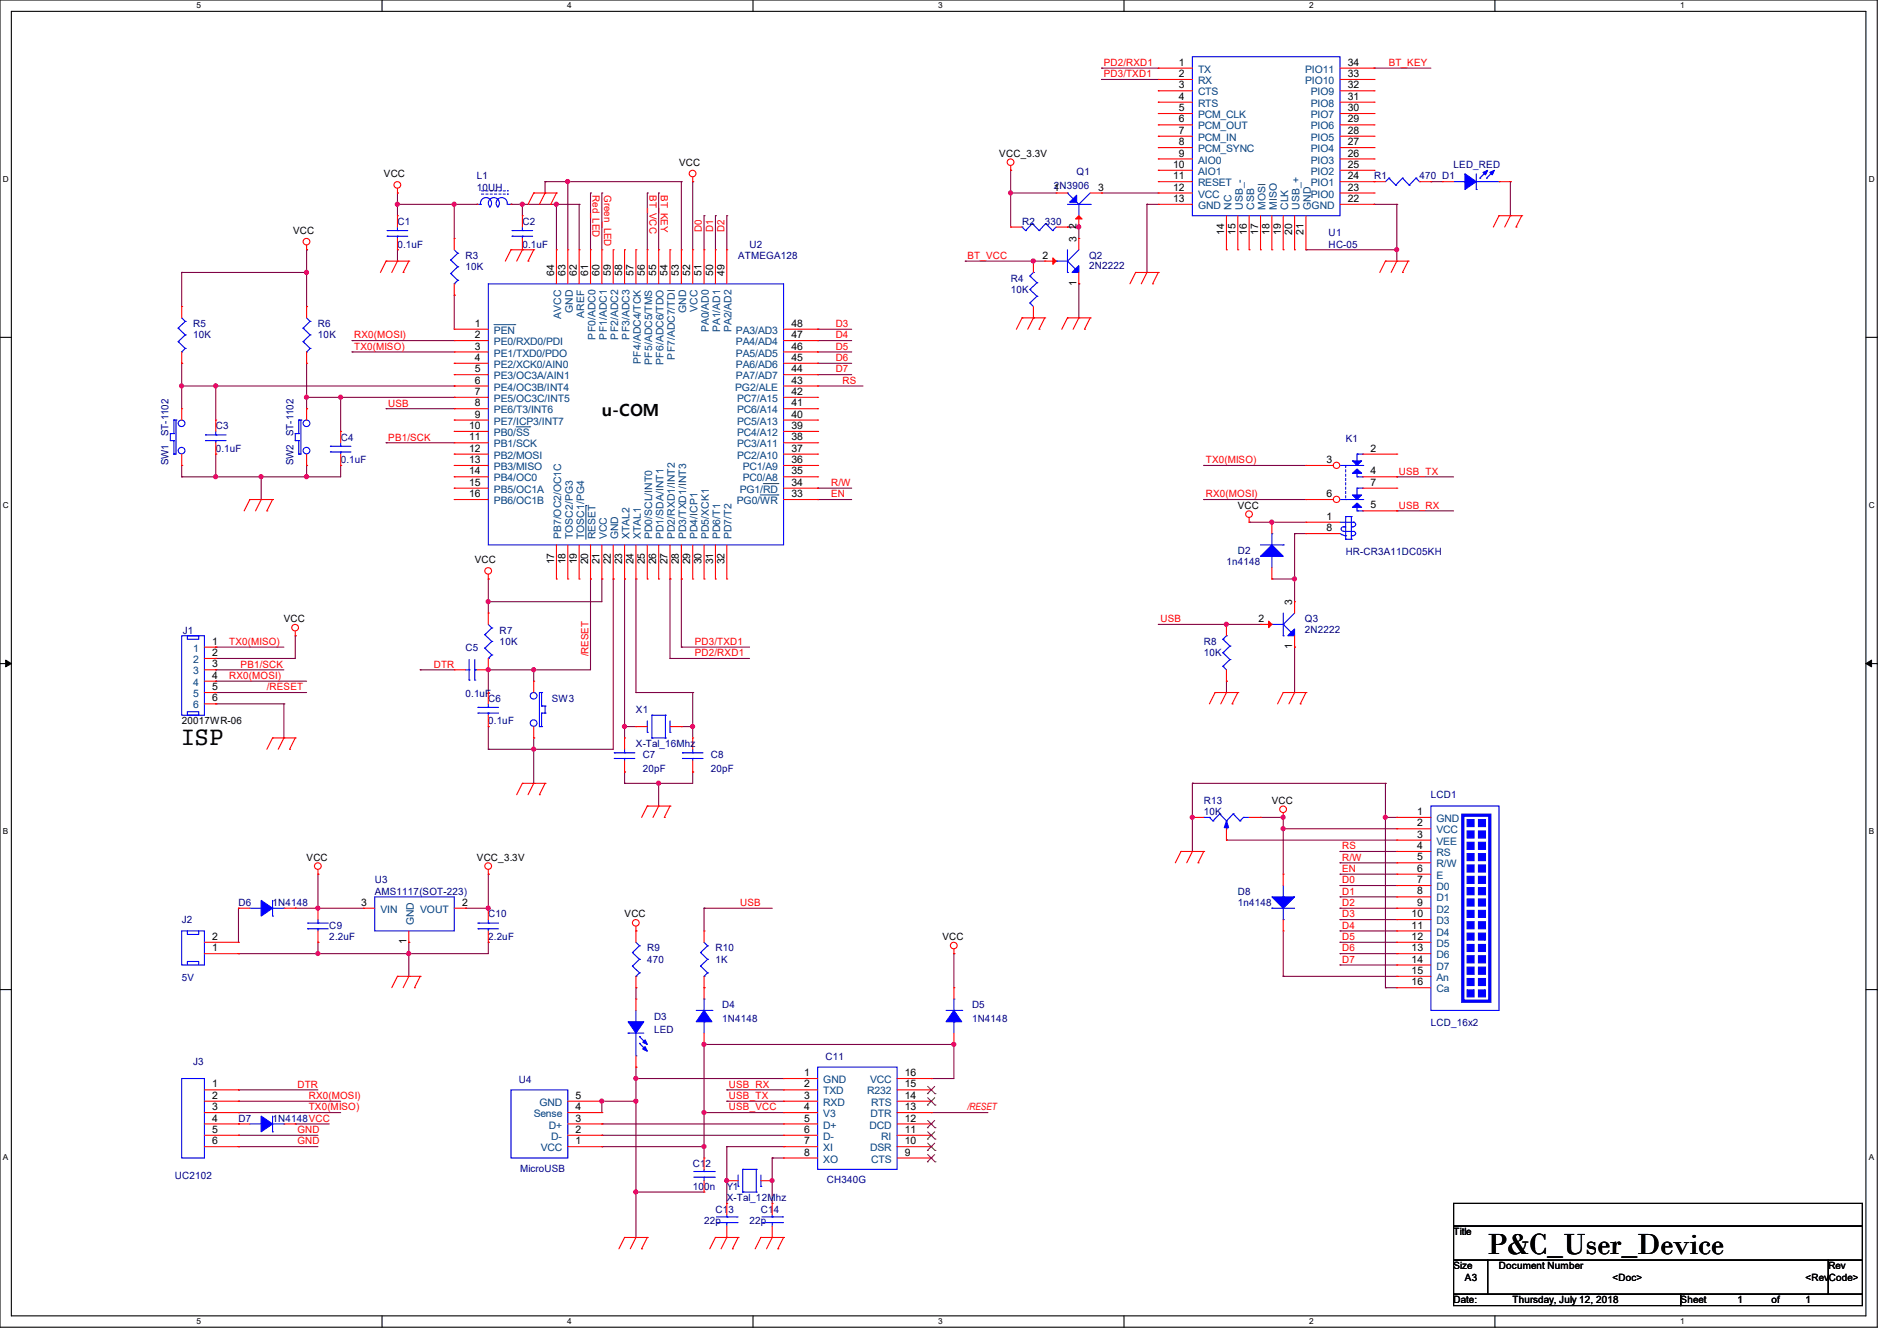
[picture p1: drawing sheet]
<svg xmlns="http://www.w3.org/2000/svg" width="297mm" height="210mm" viewBox="0 0 297 210" stroke-linecap="round" stroke-linejoin="round" font-family="sans-serif">
<defs><g id="words">
<text font-size="4.8" x="232.9" y="196.4">P&amp;C_User_Device</text>
<text font-size="3.3" x="28.4" y="116.7">ISP</text>
<text font-size="2.6" x="94.2" y="65.1">u-COM</text>
<g font-size="1.6" fill="#f00">
<text x="172.8" y="10.3">PD2/RXD1</text>
<text x="217.4" y="10.3">BT_KEY</text>
<text x="172.8" y="12.1">PD3/TXD1</text>
<text x="92.8" y="30.6" transform="rotate(90 92.8 30.6)">Red_LED</text>
<text x="94.6" y="30.6" transform="rotate(90 94.6 30.6)">Green_LED</text>
<text x="101.7" y="30.6" transform="rotate(90 101.7 30.6)">BT_VCC</text>
<text x="103.5" y="30.6" transform="rotate(90 103.5 30.6)">BT_KEY</text>
<text x="109.9" y="36.3" transform="rotate(-90 109.9 36.3)">D0</text>
<text x="111.7" y="36.3" transform="rotate(-90 111.7 36.3)">D1</text>
<text x="113.5" y="36.3" transform="rotate(-90 113.5 36.3)">D2</text>
<text x="151.5" y="40.6">BT_VCC</text>
<text x="55.5" y="53">RX0(MOSI)</text>
<text x="130.9" y="51.2">D3</text>
<text x="130.9" y="53">D4</text>
<text x="55.5" y="54.8">TX0(MISO)</text>
<text x="130.9" y="54.8">D5</text>
<text x="130.9" y="56.6">D6</text>
<text x="130.9" y="58.3">D7</text>
<text x="60.8" y="63.7">USB</text>
<text x="131.9" y="60.1">RS</text>
<text x="60.8" y="69">PB1/SCK</text>
<text x="130.1" y="76.1">R/W</text>
<text x="130.1" y="77.9">EN</text>
<text x="188.8" y="77.9">RX0(MOSI)</text>
<text x="188.8" y="72.6">TX0(MISO)</text>
<text x="219" y="74.3">USB_TX</text>
<text x="219" y="79.7">USB_RX</text>
<text x="35.9" y="101">TX0(MISO)</text>
<text x="108.8" y="101">PD3/TXD1</text>
<text x="181.7" y="97.4">USB</text>
<text x="35.9" y="106.3">RX0(MOSI)</text>
<text x="37.7" y="104.6">PB1/SCK</text>
<text x="67.9" y="104.6">DTR</text>
<text x="92.1" y="102.8" transform="rotate(-90 92.1 102.8)">/RESET</text>
<text x="108.8" y="102.8">PD2/RXD1</text>
<text x="41.8" y="108.1">/RESET</text>
<text x="210.1" y="133">RS</text>
<text x="210.1" y="136.6">EN</text>
<text x="210.1" y="134.8">R/W</text>
<text x="115.9" y="141.9">USB</text>
<text x="210.1" y="138.3">D0</text>
<text x="210.1" y="140.1">D1</text>
<text x="210.1" y="141.9">D2</text>
<text x="210.1" y="143.7">D3</text>
<text x="210.1" y="145.5">D4</text>
<text x="210.1" y="147.2">D5</text>
<text x="210.1" y="149">D6</text>
<text x="210.1" y="150.8">D7</text>
<text x="46.6" y="170.3">DTR</text>
<text x="48.3" y="172.1">RX0(MOSI)</text>
<text x="48.3" y="173.9">TX0(MISO)</text>
<text x="114.1" y="173.9">USB_VCC</text>
<text x="114.1" y="172.1">USB_TX</text>
<text x="114.1" y="170.3">USB_RX</text>
<text x="151.5" y="173.9">/RESET</text>
<text x="46.6" y="177.5">GND</text>
<text x="46.6" y="179.2">GND</text>
</g>
<g font-size="1.6">
<text x="184.6" y="10.3">1</text>
<text x="211" y="10.3">34</text>
<text x="184.6" y="12.1">2</text>
<text x="184.6" y="13.8">3</text>
<text x="184.6" y="15.6">4</text>
<text x="184.6" y="17.4">5</text>
<text x="211" y="17.4">30</text>
<text x="211" y="15.6">31</text>
<text x="211" y="13.8">32</text>
<text x="211" y="12.1">33</text>
<text x="184.6" y="19.2">6</text>
<text x="184.6" y="21">7</text>
<text x="184.6" y="22.7">8</text>
<text x="211" y="22.7">27</text>
<text x="211" y="21">28</text>
<text x="211" y="19.2">29</text>
<text x="60.1" y="27.8">VCC</text>
<text x="106.3" y="26">VCC</text>
<text x="156.5" y="24.6">VCC_3.3V</text>
<text x="165" y="29.8">1</text>
<text x="171.9" y="29.8">3</text>
<text x="183.7" y="26.3">10</text>
<text x="183.7" y="28.1">11</text>
<text x="183.7" y="29.8">12</text>
<text x="184.6" y="24.5">9</text>
<text x="211" y="29.8">23</text>
<text x="211" y="28.1">24</text>
<text x="211" y="26.3">25</text>
<text x="211" y="24.5">26</text>
<text x="168.5" y="35.9" transform="rotate(-90 168.5 35.9)">2</text>
<text x="183.7" y="31.6">13</text>
<text x="211" y="31.6">22</text>
<text x="45.9" y="36.7">VCC</text>
<text x="163.2" y="40.5">2</text>
<text x="168.5" y="37.9" transform="rotate(-90 168.5 37.9)">3</text>
<text x="191.6" y="36.8" transform="rotate(-90 191.6 36.8)">14</text>
<text x="193.4" y="36.8" transform="rotate(-90 193.4 36.8)">15</text>
<text x="195.2" y="36.8" transform="rotate(-90 195.2 36.8)">16</text>
<text x="197" y="36.8" transform="rotate(-90 197 36.8)">17</text>
<text x="198.8" y="36.8" transform="rotate(-90 198.8 36.8)">18</text>
<text x="200.5" y="36.8" transform="rotate(-90 200.5 36.8)">19</text>
<text x="202.3" y="36.8" transform="rotate(-90 202.3 36.8)">20</text>
<text x="204.1" y="36.8" transform="rotate(-90 204.1 36.8)">21</text>
<text x="86.7" y="43.2" transform="rotate(-90 86.7 43.2)">64</text>
<text x="88.5" y="43.2" transform="rotate(-90 88.5 43.2)">63</text>
<text x="90.3" y="43.2" transform="rotate(-90 90.3 43.2)">62</text>
<text x="92.1" y="43.2" transform="rotate(-90 92.1 43.2)">61</text>
<text x="93.9" y="43.2" transform="rotate(-90 93.9 43.2)">60</text>
<text x="95.6" y="43.2" transform="rotate(-90 95.6 43.2)">59</text>
<text x="97.4" y="43.2" transform="rotate(-90 97.4 43.2)">58</text>
<text x="99.2" y="43.2" transform="rotate(-90 99.2 43.2)">57</text>
<text x="101" y="43.2" transform="rotate(-90 101 43.2)">56</text>
<text x="102.7" y="43.2" transform="rotate(-90 102.7 43.2)">55</text>
<text x="104.5" y="43.2" transform="rotate(-90 104.5 43.2)">54</text>
<text x="106.3" y="43.2" transform="rotate(-90 106.3 43.2)">53</text>
<text x="108.1" y="43.2" transform="rotate(-90 108.1 43.2)">52</text>
<text x="109.9" y="43.2" transform="rotate(-90 109.9 43.2)">51</text>
<text x="111.6" y="43.2" transform="rotate(-90 111.6 43.2)">50</text>
<text x="113.4" y="43.2" transform="rotate(-90 113.4 43.2)">49</text>
<text x="168.5" y="44.8" transform="rotate(-90 168.5 44.8)">1</text>
<text x="74.3" y="51.2">1</text>
<text x="74.3" y="53">2</text>
<text x="123.9" y="51.2">48</text>
<text x="123.9" y="53">47</text>
<text x="74.3" y="54.7">3</text>
<text x="74.3" y="56.5">4</text>
<text x="74.3" y="58.3">5</text>
<text x="123.9" y="54.7">46</text>
<text x="123.9" y="56.5">45</text>
<text x="123.9" y="58.3">44</text>
<text x="74.3" y="60.1">6</text>
<text x="74.3" y="61.8">7</text>
<text x="74.3" y="63.6">8</text>
<text x="74.3" y="65.4">9</text>
<text x="123.9" y="60.1">43</text>
<text x="123.9" y="61.8">42</text>
<text x="123.9" y="63.6">41</text>
<text x="123.9" y="65.4">40</text>
<text x="73.4" y="67.2">10</text>
<text x="73.4" y="69">11</text>
<text x="73.4" y="70.7">12</text>
<text x="123.9" y="67.2">39</text>
<text x="123.9" y="69">38</text>
<text x="123.9" y="70.7">37</text>
<text x="214.6" y="70.7">2</text>
<text x="73.4" y="72.5">13</text>
<text x="73.4" y="74.3">14</text>
<text x="73.4" y="76.1">15</text>
<text x="73.4" y="77.9">16</text>
<text x="123.9" y="72.5">36</text>
<text x="123.9" y="74.3">35</text>
<text x="123.9" y="76.1">34</text>
<text x="123.9" y="77.9">33</text>
<text x="207.7" y="72.5">3</text>
<text x="207.7" y="77.9">6</text>
<text x="214.6" y="74.3">4</text>
<text x="214.6" y="76.1">7</text>
<text x="193.8" y="79.7">VCC</text>
<text x="207.7" y="83.2">8</text>
<text x="207.7" y="81.4">1</text>
<text x="214.6" y="79.6">5</text>
<text x="74.3" y="88.2">VCC</text>
<text x="86.7" y="88.3" transform="rotate(-90 86.7 88.3)">17</text>
<text x="88.5" y="88.3" transform="rotate(-90 88.5 88.3)">18</text>
<text x="90.3" y="88.3" transform="rotate(-90 90.3 88.3)">19</text>
<text x="92.1" y="88.3" transform="rotate(-90 92.1 88.3)">20</text>
<text x="93.9" y="88.3" transform="rotate(-90 93.9 88.3)">21</text>
<text x="95.6" y="88.3" transform="rotate(-90 95.6 88.3)">22</text>
<text x="97.4" y="88.3" transform="rotate(-90 97.4 88.3)">23</text>
<text x="99.2" y="88.3" transform="rotate(-90 99.2 88.3)">24</text>
<text x="101" y="88.3" transform="rotate(-90 101 88.3)">25</text>
<text x="102.7" y="88.3" transform="rotate(-90 102.7 88.3)">26</text>
<text x="104.5" y="88.3" transform="rotate(-90 104.5 88.3)">27</text>
<text x="106.3" y="88.3" transform="rotate(-90 106.3 88.3)">28</text>
<text x="108.1" y="88.3" transform="rotate(-90 108.1 88.3)">29</text>
<text x="109.9" y="88.3" transform="rotate(-90 109.9 88.3)">30</text>
<text x="111.6" y="88.3" transform="rotate(-90 111.6 88.3)">31</text>
<text x="113.4" y="88.3" transform="rotate(-90 113.4 88.3)">32</text>
<text x="202.3" y="94.8" transform="rotate(-90 202.3 94.8)">3</text>
<text x="33.2" y="101">1</text>
<text x="44.4" y="97.4">VCC</text>
<text x="197" y="97.4">2</text>
<text x="202.3" y="101.7" transform="rotate(-90 202.3 101.7)">1</text>
<text x="33.2" y="102.7">2</text>
<text x="33.2" y="104.5">3</text>
<text x="33.2" y="106.3">4</text>
<text x="28.4" y="113.5">20017WR-06</text>
<text x="33.2" y="108.1">5</text>
<text x="33.2" y="109.9">6</text>
<text x="199.1" y="125.9">VCC</text>
<text x="221.9" y="127.6">1</text>
<text x="221.9" y="129.4">2</text>
<text x="221.9" y="131.2">3</text>
<text x="48" y="134.8">VCC</text>
<text x="74.7" y="134.8">VCC_3.3V</text>
<text x="221.9" y="133">4</text>
<text x="221.9" y="134.7">5</text>
<text x="221.9" y="136.5">6</text>
<text x="56.6" y="141.9">3</text>
<text x="72.3" y="141.9">2</text>
<text x="97.8" y="143.7">VCC</text>
<text x="221" y="143.6">10</text>
<text x="221.9" y="138.3">7</text>
<text x="221.9" y="140.1">8</text>
<text x="221.9" y="141.9">9</text>
<text x="33.2" y="149">1</text>
<text x="33.2" y="147.2">2</text>
<text x="63.6" y="147.9" transform="rotate(-90 63.6 147.9)">1</text>
<text x="147.6" y="147.2">VCC</text>
<text x="221" y="145.4">11</text>
<text x="221" y="147.2">12</text>
<text x="221" y="149">13</text>
<text x="221" y="150.8">14</text>
<text x="221" y="152.5">15</text>
<text x="221" y="154.3">16</text>
<text x="33.2" y="170.3">1</text>
<text x="33.2" y="172.1">2</text>
<text x="33.2" y="173.9">3</text>
<text x="90.1" y="173.9">4</text>
<text x="90.1" y="172.1">5</text>
<text x="125.9" y="168.5">1</text>
<text x="125.9" y="170.3">2</text>
<text x="125.9" y="172.1">3</text>
<text x="125.9" y="173.9">4</text>
<text x="141.7" y="173.9">13</text>
<text x="141.7" y="172.1">14</text>
<text x="141.7" y="170.3">15</text>
<text x="141.7" y="168.5">16</text>
<text x="33.2" y="175.6">4</text>
<text x="33.2" y="177.4">5</text>
<text x="33.2" y="179.2">6</text>
<text x="90.1" y="179.2">1</text>
<text x="90.1" y="177.4">2</text>
<text x="90.1" y="175.6">3</text>
<text x="125.9" y="175.6">5</text>
<text x="125.9" y="177.4">6</text>
<text x="125.9" y="179.2">7</text>
<text x="141.7" y="179.2">10</text>
<text x="141.7" y="177.4">11</text>
<text x="141.7" y="175.6">12</text>
<text x="125.9" y="181">8</text>
<text x="141.7" y="181">9</text>
<text x="227.6" y="193.5">Title</text>
<text x="227.6" y="198.8">Size</text>
<text x="229.4" y="200.6">A3</text>
<text x="234.7" y="198.8">Document Number</text>
<text x="252.5" y="200.6">&lt;Doc&gt;</text>
<text x="282.7" y="200.6">&lt;RevCode&gt;</text>
<text x="286.3" y="198.8">Rev</text>
<text x="227.6" y="204.1">Date:</text>
<text x="236.8" y="204.1">Thursday, July 12, 2018</text>
<text x="263.1" y="204.1">Sheet</text>
<text x="272" y="204.1">1</text>
<text x="277.4" y="204.1">of</text>
<text x="282.7" y="204.1">1</text>
</g>
<g font-size="1.6" fill="#004080">
<text x="187.6" y="11.4">TX</text>
<text x="204.3" y="11.4">PIO11</text>
<text x="187.6" y="13.2">RX</text>
<text x="187.6" y="14.9">CTS</text>
<text x="187.6" y="16.7">RTS</text>
<text x="204.3" y="13.2">PIO10</text>
<text x="205.2" y="16.7">PIO8</text>
<text x="205.2" y="14.9">PIO9</text>
<text x="187.6" y="18.5">PCM_CLK</text>
<text x="187.6" y="20.3">PCM_OUT</text>
<text x="187.6" y="22.1">PCM_IN</text>
<text x="187.6" y="23.8">PCM_SYNC</text>
<text x="205.2" y="23.8">PIO4</text>
<text x="205.2" y="22.1">PIO5</text>
<text x="205.2" y="20.3">PIO6</text>
<text x="205.2" y="18.5">PIO7</text>
<text x="187.6" y="25.6">AIO0</text>
<text x="187.6" y="27.4">AIO1</text>
<text x="187.6" y="29.2">RESET</text>
<text x="205.2" y="29.2">PIO1</text>
<text x="205.2" y="27.4">PIO2</text>
<text x="205.2" y="25.6">PIO3</text>
<text x="187.6" y="30.9">VCC</text>
<text x="187.6" y="32.7">GND</text>
<text x="192.8" y="32.9" transform="rotate(-90 192.8 32.9)">NC</text>
<text x="194.6" y="32.9" transform="rotate(-90 194.6 32.9)">USB_-</text>
<text x="196.3" y="32.9" transform="rotate(-90 196.3 32.9)">CSB</text>
<text x="198.1" y="32.9" transform="rotate(-90 198.1 32.9)">MOSI</text>
<text x="199.9" y="32.9" transform="rotate(-90 199.9 32.9)">MISO</text>
<text x="201.7" y="32.9" transform="rotate(-90 201.7 32.9)">CLK</text>
<text x="203.5" y="32.9" transform="rotate(-90 203.5 32.9)">USB_+</text>
<text x="205.2" y="30.9">PIO0</text>
<text x="205.2" y="32.9" transform="rotate(-90 205.2 32.9)">GND</text>
<text x="77.3" y="52.3">PEN</text>
<text x="87.9" y="49.9" transform="rotate(-90 87.9 49.9)">AVCC</text>
<text x="89.7" y="49" transform="rotate(-90 89.7 49)">GND</text>
<text x="91.4" y="49.7" transform="rotate(-90 91.4 49.7)">AREF</text>
<text x="93.2" y="53.2" transform="rotate(-90 93.2 53.2)">PF0/ADC0</text>
<text x="95" y="53.2" transform="rotate(-90 95 53.2)">PF1/ADC1</text>
<text x="96.8" y="53.2" transform="rotate(-90 96.8 53.2)">PF2/ADC2</text>
<text x="98.6" y="53.2" transform="rotate(-90 98.6 53.2)">PF3/ADC3</text>
<text x="107.4" y="49" transform="rotate(-90 107.4 49)">GND</text>
<text x="109.2" y="48.8" transform="rotate(-90 109.2 48.8)">VCC</text>
<text x="111" y="52.1" transform="rotate(-90 111 52.1)">PA0/AD0</text>
<text x="112.8" y="52.1" transform="rotate(-90 112.8 52.1)">PA1/AD1</text>
<text x="114.6" y="52.1" transform="rotate(-90 114.6 52.1)">PA2/AD2</text>
<text x="115.2" y="52.3">PA3/AD3</text>
<text x="77.3" y="54.1">PE0/RXD0/PDI</text>
<text x="77.3" y="55.8">PE1/TXD0/PDO</text>
<text x="77.3" y="57.6">PE2/XCK0/AIN0</text>
<text x="77.3" y="59.4">PE3/OC3A/AIN1</text>
<text x="100.3" y="56.9" transform="rotate(-90 100.3 56.9)">PF4/ADC4/TCK</text>
<text x="102.1" y="57.1" transform="rotate(-90 102.1 57.1)">PF5/ADC5/TMS</text>
<text x="103.9" y="57.1" transform="rotate(-90 103.9 57.1)">PF6/ADC6/TDO</text>
<text x="105.7" y="56.3" transform="rotate(-90 105.7 56.3)">PF7/ADC7/TDI</text>
<text x="115.2" y="54.1">PA4/AD4</text>
<text x="115.2" y="55.8">PA5/AD5</text>
<text x="115.2" y="57.6">PA6/AD6</text>
<text x="115.2" y="59.4">PA7/AD7</text>
<text x="77.3" y="61.2">PE4/OC3B/INT4</text>
<text x="77.3" y="63">PE5/OC3C/INT5</text>
<text x="77.3" y="64.7">PE6/T3/INT6</text>
<text x="115.1" y="61.2">PG2/ALE</text>
<text x="115.4" y="63">PC7/A15</text>
<text x="115.4" y="64.7">PC6/A14</text>
<text x="77.3" y="66.5">PE7/ICP3/INT7</text>
<text x="77.3" y="68.3">PB0/SS</text>
<text x="77.3" y="70.1">PB1/SCK</text>
<text x="77.3" y="71.8">PB2/MOSI</text>
<text x="115.4" y="66.5">PC5/A13</text>
<text x="115.4" y="68.3">PC4/A12</text>
<text x="115.4" y="70.1">PC3/A11</text>
<text x="115.4" y="71.8">PC2/A10</text>
<text x="77.3" y="73.6">PB3/MISO</text>
<text x="77.3" y="75.4">PB4/OC0</text>
<text x="77.3" y="77.2">PB5/OC1A</text>
<text x="115.8" y="77.2">PG1/RD</text>
<text x="116.3" y="73.6">PC1/A9</text>
<text x="116.3" y="75.4">PC0/A8</text>
<text x="77.3" y="79">PB6/OC1B</text>
<text x="115.4" y="79">PG0/WR</text>
<text x="87.9" y="84.5" transform="rotate(-90 87.9 84.5)">PB7/OC2/OC1C</text>
<text x="89.7" y="84.5" transform="rotate(-90 89.7 84.5)">TOSC2/PG3</text>
<text x="91.4" y="84.5" transform="rotate(-90 91.4 84.5)">TOSC1/PG4</text>
<text x="93.2" y="84.5" transform="rotate(-90 93.2 84.5)">RESET</text>
<text x="95" y="84.5" transform="rotate(-90 95 84.5)">VCC</text>
<text x="96.8" y="84.5" transform="rotate(-90 96.8 84.5)">GND</text>
<text x="98.6" y="84.5" transform="rotate(-90 98.6 84.5)">XTAL2</text>
<text x="100.3" y="84.5" transform="rotate(-90 100.3 84.5)">XTAL1</text>
<text x="102.1" y="84.5" transform="rotate(-90 102.1 84.5)">PD0/SCL/INT0</text>
<text x="103.9" y="84.5" transform="rotate(-90 103.9 84.5)">PD1/SDA/INT1</text>
<text x="105.7" y="84.5" transform="rotate(-90 105.7 84.5)">PD2/RXD1/INT2</text>
<text x="107.4" y="84.5" transform="rotate(-90 107.4 84.5)">PD3/TXD1/INT3</text>
<text x="109.2" y="84.5" transform="rotate(-90 109.2 84.5)">PD4/ICP1</text>
<text x="111" y="84.5" transform="rotate(-90 111 84.5)">PD5/XCK1</text>
<text x="112.8" y="84.5" transform="rotate(-90 112.8 84.5)">PD6/T1</text>
<text x="114.6" y="84.5" transform="rotate(-90 114.6 84.5)">PD7/T2</text>
<text x="30.2" y="102.1">1</text>
<text x="30.2" y="103.8">2</text>
<text x="30.2" y="105.6">3</text>
<text x="30.2" y="107.4">4</text>
<text x="30.2" y="109.2">5</text>
<text x="30.2" y="111">6</text>
<text x="224.9" y="128.7">GND</text>
<text x="224.9" y="130.5">VCC</text>
<text x="224.9" y="132.3">VEE</text>
<text x="224.9" y="134.1">RS</text>
<text x="224.9" y="135.8">R/W</text>
<text x="224.9" y="137.6">E</text>
<text x="59.6" y="143">VIN</text>
<text x="65.8" y="143">VOUT</text>
<text x="224.9" y="139.4">D0</text>
<text x="224.9" y="141.2">D1</text>
<text x="224.9" y="143">D2</text>
<text x="64.8" y="144.9" transform="rotate(-90 64.8 144.9)">GND</text>
<text x="224.9" y="144.7">D3</text>
<text x="224.9" y="146.5">D4</text>
<text x="224.9" y="148.3">D5</text>
<text x="224.9" y="150.1">D6</text>
<text x="224.9" y="151.9">D7</text>
<text x="224.9" y="153.6">An</text>
<text x="224.9" y="155.4">Ca</text>
<text x="84.5" y="173.2">GND</text>
<text x="128.9" y="169.6">GND</text>
<text x="128.9" y="171.4">TXD</text>
<text x="128.9" y="173.2">RXD</text>
<text x="135.8" y="171.4">R232</text>
<text x="136.2" y="169.6">VCC</text>
<text x="136.4" y="173.2">RTS</text>
<text x="83.6" y="175">Sense</text>
<text x="85.9" y="176.7">D+</text>
<text x="86.3" y="178.5">D-</text>
<text x="128.9" y="175">V3</text>
<text x="128.9" y="176.7">D+</text>
<text x="128.9" y="178.5">D-</text>
<text x="136.1" y="176.7">DCD</text>
<text x="136.3" y="175">DTR</text>
<text x="138" y="178.5">RI</text>
<text x="84.7" y="180.3">VCC</text>
<text x="128.9" y="180.3">XI</text>
<text x="128.9" y="182.1">XO</text>
<text x="136.2" y="180.3">DSR</text>
<text x="136.4" y="182.1">CTS</text>
</g>
<g font-size="1.6" fill="#000080">
<text x="74.7" y="28.1">L1</text>
<text x="74.7" y="29.9">10UH</text>
<text x="165" y="29.5">2N3906</text>
<text x="168.6" y="27.4">Q1</text>
<text x="215.1" y="28.1">R1</text>
<text x="222.2" y="28.1">470 D1</text>
<text x="227.6" y="26.3">LED_RED</text>
<text x="62.2" y="35.2">C1</text>
<text x="81.8" y="35.2">C2</text>
<text x="160" y="35.2">R2</text>
<text x="163.6" y="35.2">330</text>
<text x="62.2" y="38.8">0.1uF</text>
<text x="72.9" y="40.6">R3</text>
<text x="81.8" y="38.8">0.1uF</text>
<text x="115.6" y="40.6">ATMEGA128</text>
<text x="117.3" y="38.8">U2</text>
<text x="170.5" y="40.6">Q2</text>
<text x="208" y="37">U1</text>
<text x="208" y="38.8">HC-05</text>
<text x="72.9" y="42.3">10K</text>
<text x="158.2" y="44.1">R4</text>
<text x="158.2" y="45.9">10K</text>
<text x="170.5" y="42.2">2N2222</text>
<text x="30.2" y="51.2">R5</text>
<text x="30.2" y="53">10K</text>
<text x="49.8" y="51.2">R6</text>
<text x="49.8" y="53">10K</text>
<text x="26.4" y="68.3" transform="rotate(-90 26.4 68.3)">ST-1102</text>
<text x="33.8" y="67.2">C3</text>
<text x="33.8" y="70.8">0.1uF</text>
<text x="45.9" y="68.3" transform="rotate(-90 45.9 68.3)">ST-1102</text>
<text x="53.3" y="69">C4</text>
<text x="210.7" y="69.2">K1</text>
<text x="26.4" y="72.9" transform="rotate(-90 26.4 72.9)">SW1</text>
<text x="45.9" y="72.9" transform="rotate(-90 45.9 72.9)">SW2</text>
<text x="53.3" y="72.6">0.1uF</text>
<text x="192" y="88.6">1n4148</text>
<text x="193.8" y="86.8">D2</text>
<text x="210.7" y="87">HR-CR3A11DC05KH</text>
<text x="28.6" y="99.2">J1</text>
<text x="72.9" y="101.9">C5</text>
<text x="78.2" y="99.2">R7</text>
<text x="78.2" y="101">10K</text>
<text x="188.5" y="101">R8</text>
<text x="204.3" y="97.4">Q3</text>
<text x="204.3" y="99.1">2N2222</text>
<text x="188.5" y="102.8">10K</text>
<text x="72.9" y="109.2">0.1uF</text>
<text x="76.5" y="109.9">C6</text>
<text x="76.5" y="113.5">0.1uF</text>
<text x="86.4" y="109.9">SW3</text>
<text x="99.6" y="111.7">X1</text>
<text x="99.6" y="117">X-Tal_16Mhz</text>
<text x="100.6" y="118.8">C7</text>
<text x="111.3" y="118.8">C8</text>
<text x="100.6" y="120.9">20pF</text>
<text x="111.3" y="120.9">20pF</text>
<text x="188.5" y="125.9">R13</text>
<text x="224" y="125">LCD1</text>
<text x="188.5" y="127.7">10K</text>
<text x="37.3" y="141.9">D6</text>
<text x="42.7" y="141.9">1N4148</text>
<text x="58.7" y="138.3">U3</text>
<text x="58.7" y="140.1">AMS1117(SOT-223)</text>
<text x="76.5" y="143.7">C10</text>
<text x="193.8" y="140.1">D8</text>
<text x="193.8" y="141.9">1n4148</text>
<text x="28.4" y="144.6">J2</text>
<text x="51.6" y="145.5">C9</text>
<text x="51.6" y="147.2">2.2uF</text>
<text x="76.5" y="147.2">2.2uF</text>
<text x="101.3" y="149">R9</text>
<text x="112" y="149">R10</text>
<text x="28.4" y="153.6">5V</text>
<text x="101.3" y="150.8">470</text>
<text x="112" y="150.8">1K</text>
<text x="102.4" y="159.7">D3</text>
<text x="102.4" y="161.8">LED</text>
<text x="113.1" y="157.9">D4</text>
<text x="113.1" y="160">1N4148</text>
<text x="152.2" y="157.9">D5</text>
<text x="152.2" y="160">1N4148</text>
<text x="224" y="160.7">LCD_16x2</text>
<text x="30.2" y="166.8">J3</text>
<text x="129.2" y="166.1">C11</text>
<text x="81.2" y="169.6">U4</text>
<text x="37.3" y="175.7">D7</text>
<text x="42.7" y="175.7">1N4148VCC</text>
<text x="27.4" y="184.6">UC2102</text>
<text x="81.4" y="183.5">MicroUSB</text>
<text x="108.5" y="182.8">C12</text>
<text x="129.5" y="185.3">CH340G</text>
<text x="108.5" y="186.3">100n</text>
<text x="110.2" y="191.7">22p</text>
<text x="112" y="189.9">C13</text>
<text x="113.8" y="186.3">Y1</text>
<text x="113.8" y="188.1">X-Tal_12Mhz</text>
<text x="117.3" y="191.7">22p</text>
<text x="119.1" y="189.9">C14</text>
</g>
<g font-size="1.3">
<text x="30.8" y="1.3">5</text>
<text x="88.8" y="1.3">4</text>
<text x="146.9" y="1.3">3</text>
<text x="205" y="1.3">2</text>
<text x="263.1" y="1.3">1</text>
<text x=".5" y="28.4">D</text>
<text x="292.6" y="28.4">D</text>
<text x=".5" y="79.5">C</text>
<text x="292.6" y="79.5">C</text>
<text x=".5" y="130.6">B</text>
<text x="292.6" y="130.6">B</text>
<text x=".5" y="181.7">A</text>
<text x="292.6" y="181.7">A</text>
<text x="30.8" y="207.4">5</text>
<text x="88.8" y="207.4">4</text>
<text x="146.9" y="207.4">3</text>
<text x="205" y="207.4">2</text>
<text x="263.1" y="207.4">1</text>
</g>
</g></defs>
<path d="M0 0h293.9v207.9h-293.9zM1.8 1.8h290.3v204.3h-290.3z" fill="none" stroke="#000" stroke-width=".17"/>
<g fill="#fff">
<path d="M30.8 .2h.7v1.4h-.7z"/>
<path d="M30.8 206.2h.7v1.4h-.7z"/>
</g>
<path d="M59.8 0v1.8M59.8 206.1v1.8" fill="none" stroke="#000" stroke-width=".17"/>
<g fill="#fff">
<path d="M88.8 .2h.7v1.4h-.7z"/>
<path d="M88.8 206.2h.7v1.4h-.7z"/>
</g>
<path d="M117.9 0v1.8M117.9 206.1v1.8" fill="none" stroke="#000" stroke-width=".17"/>
<g fill="#fff">
<path d="M146.9 .2h.7v1.4h-.7z"/>
<path d="M146.9 206.2h.7v1.4h-.7z"/>
</g>
<path d="M176 0v1.8M176 206.1v1.8" fill="none" stroke="#000" stroke-width=".17"/>
<g fill="#fff">
<path d="M205 .2h.7v1.4h-.7z"/>
<path d="M205 206.2h.7v1.4h-.7z"/>
</g>
<path d="M234.1 0v1.8M234.1 206.1v1.8" fill="none" stroke="#000" stroke-width=".17"/>
<g fill="#fff">
<path d="M263.1 .2h.6v1.4h-.6z"/>
<path d="M263.1 206.2h.6v1.4h-.6z"/>
<path d="M.5 27.3h.9v1.4h-.9z"/>
<path d="M292.6 27.3h.9v1.4h-.9z"/>
<path d="M.5 78.4h.9v1.4h-.9z"/>
<path d="M292.6 78.4h.9v1.4h-.9z"/>
</g>
<path d="M0 52.8h1.8M292.1 52.8h1.8" fill="none" stroke="#000" stroke-width=".17"/>
<g fill="#fff">
<path d="M.5 129.5h.8v1.4h-.8z"/>
<path d="M292.6 129.5h.8v1.4h-.8z"/>
</g>
<path d="M0 103.9h1.8M292.1 103.9h1.8" fill="none" stroke="#000" stroke-width=".17"/>
<path d="M.9 103.4l.9 .5-.9 .5zM292.1 103.9l.9-.5v1z" fill="#000" stroke="#000" stroke-width=".16"/>
<g fill="#fff">
<path d="M.5 180.5h.8v1.4h-.8z"/>
<path d="M292.6 180.5h.8v1.4h-.8z"/>
</g>
<path d="M0 155h1.8M292.1 155h1.8M227.6 188.5h64v3.5h-64zM227.6 192h64v5.4h-64zM227.6 197.4h5.3v5.3h-5.3zM232.9 197.4h53.4v5.3h-53.4zM286.3 197.4h5.3v5.3h-5.3zM227.6 202.7h35.5v1.8h-35.5zM263.1 202.7h28.5v1.8h-28.5z" fill="none" stroke="#000" stroke-width=".17"/>
<g fill="none" stroke="#800040" stroke-width=".17">
<path d="M172.5 10.7h.1M172.5 12.4h.1M172.5 10.7h8.9M172.5 12.4h8.9M215.1 10.7h.1M215.1 10.7h8.9M48 39.1h.1M48 39.1v8.9M62.2 32h.1M62.2 39.1h.1M62.2 30.2h.1M62.2 32h12.5"/>
<path d="M62.2 30.2v3.6M62.2 39.1v1.8M71.1 32h.1M71.1 32v5.3M80 32h.1M80 32h10.7M81.8 32h.1M81.8 32v1.8M85.3 28.4h.1M85.3 28.4h21.4M85.3 28.4v1.8M87.1 32h.1"/>
<path d="M87.1 32v7.1M88.9 28.4h.1M88.9 28.4v10.7M90.7 32h.1M90.7 32v7.1M92.5 30.2h.1M92.5 30.2v8.9M94.2 30.2h.1M94.2 30.2v8.9M101.3 30.2h.1M101.3 30.2v8.9M103.1 30.2h.1"/>
<path d="M103.1 30.2v8.9M106.7 28.4h.1M106.7 28.4v10.7M108.5 28.4h.1M108.5 28.4v10.7M110.2 33.8h.1M110.2 33.8v5.3M112 33.8h.1M112 33.8v5.3M113.8 33.8h.1M113.8 33.8v5.3M158.2 26.7h.1"/>
<path d="M158.2 30.2h.1M158.2 26.7v8.9M158.2 30.2h7.2M167.1 35.6h.1M167.1 35.6h1.8M168.9 35.6h.1M168.9 35.6v1.7M172.5 30.2h.1M172.5 30.2h8.9M179.6 32h.1M179.6 32h1.8M179.6 32v10.7"/>
<path d="M204.5 39.1h.1M204.5 39.1h14.2M215.1 32h.1M215.1 32h3.6M218.7 39.1h.1M218.7 32h.1M218.7 32v8.9M224 28.4h.1M224 28.4h1.8M236.5 28.4h.1M236.5 28.4v5.4M28.4 42.7h.1"/>
<path d="M28.4 56.9h.1M28.4 42.7v5.3M28.4 56.9v7.1M28.4 42.7h19.6M48 42.7h.1M48 56.9v7.1M55.1 53.3h.1M55.1 55.1h.1M55.1 53.3h16M55.1 55.1h16M71.1 46.2h.1M71.1 46.2v5.4"/>
<path d="M128 51.6h.1M128 53.3h.1M128 55.1h.1M128 56.9h.1M128 58.7h.1M128 53.3h5.3M128 55.1h5.3M128 51.6h5.3M128 56.9h5.3M128 58.7h5.3M151.1 40.9h.1M151.1 40.9h12.5"/>
<path d="M161.8 40.9h.1M168.9 44.4h.1M168.9 44.4v5.4M28.4 60.5h.1M28.4 74.7h.1M28.4 72.9h.1M28.4 72.9v1.8M28.4 60.5h42.7M33.8 60.5h.1M33.8 71.1h.1M33.8 74.7h.1M33.8 60.5v5.3"/>
<path d="M33.8 71.1v3.6M40.9 74.7h.1M40.9 74.7v3.5M48 62.2h.1M48 64h.1M48 74.7h.1M48 72.9v1.8M48 62.2h23.1M53.3 62.2h.1M53.3 72.9h.1M53.3 72.9v1.8h-24.9M53.3 62.2v5.4"/>
<path d="M60.5 69.3h.1M60.5 64h.1M60.5 69.3h10.6M60.5 64h10.6M71.1 60.5h.1M71.1 62.2h.1M128 76.5h.1M128 60.5h.1M128 78.2h.1M128 78.2h5.3M128 60.5h7.1M128 76.5h5.3"/>
<path d="M188.5 78.2h.1M188.5 72.9h.1M188.5 78.2h16M188.5 72.9h16M218.7 74.7h.1M218.7 74.7h8.9M46.2 99.6h.1M46.2 99.6v3.5h-12.4M76.5 94.2h.1M76.5 90.7h.1M76.5 90.7v5.3M92.5 90.7h.1"/>
<path d="M92.5 90.7v14.2h-16M94.2 90.7h.1M94.2 90.7v3.5h-17.7M96 90.7h.1M96 90.7v26.6h-19.5M97.8 90.7h.1M97.8 90.7v24.9M99.6 90.7h.1M99.6 90.7v17.8M104.9 90.7h.1M104.9 90.7v12.4M106.7 90.7h.1"/>
<path d="M106.7 90.7v10.6M181.4 97.8h.1M181.4 97.8h16M192 97.8h.1M195.6 81.8h.1M195.6 81.8h8.9M199.1 81.8h.1M199.1 90.7h.1M199.1 90.7h3.6M202.7 90.7h.1M202.7 83.6h.1M202.7 83.6v10.6"/>
<path d="M202.7 83.6h1.8M218.7 80h.1M218.7 80h8.9M33.8 108.5h.1M33.8 104.9h.1M33.8 106.7h.1M33.8 101.3h.1M33.8 103.1h.1M33.8 110.2h.1M33.8 101.3h10.6M33.8 108.5h14.2M33.8 104.9h10.6"/>
<path d="M33.8 106.7h14.2M33.8 110.2h10.6M44.4 110.2h.1M44.4 110.2v5.4M65.8 104.9h.1M65.8 104.9h5.3M76.5 113.8h.1M76.5 104.9h.1M76.5 117.3h.1M76.5 104.9v3.6M76.5 113.8v3.5M83.6 117.3h.1"/>
<path d="M83.6 104.9h.1M83.6 115.6h.1M83.6 104.9v1.8M83.6 115.6v7.1M97.8 113.8h.1M97.8 113.8h1.8M99.6 108.5h.1M99.6 108.5h8.9M104.9 103.1h.1M104.9 103.1h12.4M106.7 101.3h.1M106.7 113.8h.1"/>
<path d="M106.7 101.3h10.6M106.7 113.8h1.8M108.5 108.5h.1M108.5 113.8h.1M108.5 108.5v7.1M192 106.7h.1M192 106.7v1.8M202.7 101.3h.1M202.7 101.3v7.2M49.8 136.9h.1M49.8 136.9v5.3M76.5 136.9h.1"/>
<path d="M76.5 136.9v5.3h-3.6M97.8 122.7h.1M97.8 120.9h.1M97.8 120.9v1.8M103.1 122.7h.1M103.1 122.7v3.5M108.5 120.9h.1M108.5 120.9v1.8h-10.7M186.7 122.7h.1M186.7 128h.1M186.7 122.7h30.2M186.7 122.7v10.6"/>
<path d="M192 131.6h.1M192 131.6h26.7M197.4 128h.1M197.4 128h3.5M200.9 128h.1M200.9 129.8h.1M200.9 128v8.9M200.9 129.8h17.8M209.8 133.3h.1M209.8 136.9h.1M209.8 135.1h.1M209.8 138.7h.1"/>
<path d="M209.8 133.3h8.9M209.8 136.9h8.9M209.8 135.1h8.9M209.8 138.7h8.9M216.9 122.7h.1M216.9 128h.1M216.9 128h1.8M216.9 122.7v32M218.7 128h.1M37.3 149.4h.1M37.3 142.2h.1M37.3 142.2v5.4"/>
<path d="M46.2 142.2h.1M46.2 142.2h10.7M49.8 149.4h.1M49.8 142.2h.1M49.8 147.6h.1M49.8 147.6v1.8M64 149.4h.1M64 147.6h.1M64 147.6v5.3M72.9 142.2h.1M76.5 147.6h.1M76.5 147.6v1.8h-39.2"/>
<path d="M99.6 154.7h.1M99.6 154.7v1.8M110.2 142.2h.1M110.2 142.2h10.7M110.2 142.2v3.6M149.4 149.4h.1M149.4 149.4v5.3M200.9 152.9h.1M200.9 145.8v7.1M200.9 152.9h17.8M209.8 140.5h.1M209.8 142.2h.1"/>
<path d="M209.8 144h.1M209.8 145.8h.1M209.8 147.6h.1M209.8 149.4h.1M209.8 151.1h.1M209.8 149.4h8.9M209.8 142.2h8.9M209.8 140.5h8.9M209.8 144h8.9M209.8 145.8h8.9M209.8 147.6h8.9M209.8 151.1h8.9"/>
<path d="M216.9 154.7h.1M216.9 154.7h1.8M37.3 170.7h.1M37.3 177.8h.1M37.3 179.6h.1M37.3 172.5h.1M37.3 174.2h.1M37.3 170.7h12.5M37.3 177.8h12.5M37.3 179.6h12.5M37.3 172.5h16M37.3 174.2h16"/>
<path d="M46.2 176h.1M46.2 176h5.4M94.2 177.8h.1M94.2 172.5h.1M94.2 179.6h.1M94.2 176h.1M94.2 172.5v1.7M94.2 177.8h28.5M94.2 176h28.5M94.2 179.6h16M94.2 172.5h5.4M99.6 168.9h.1"/>
<path d="M99.6 167.1h.1M99.6 172.5h.1M99.6 168.9h23.1M99.6 167.1v26.7M110.2 179.6h.1M110.2 163.6h.1M110.2 174.2h.1M110.2 174.2h12.5M110.2 163.6v17.8M110.2 163.6h39.2M113.8 179.6h.1M113.8 172.5h.1"/>
<path d="M113.8 170.7h.1M113.8 170.7h8.9M113.8 179.6h8.9M113.8 172.5h8.9M113.8 179.6v8.9M145.8 168.9h.1M145.8 174.2h.1M145.8 174.2h8.9M149.4 163.6h.1M149.4 163.6v5.3h-3.6M99.6 186.7h.1M99.6 186.7h10.6"/>
<path d="M113.8 184.9h.1M120.9 181.4h.1M120.9 184.9h.1M120.9 181.4h1.8M120.9 181.4v7.1"/>
</g>
<g fill="#f0f" stroke="#f0f" stroke-width=".17">
<circle cx="62.2" cy="32" r=".32"/>
<circle cx="88.9" cy="28.4" r=".32"/>
<circle cx="76.4" cy="94.2" r=".32"/>
<circle cx="87.1" cy="32" r=".32"/>
<circle cx="81.8" cy="32" r=".32"/>
<circle cx="71.1" cy="32" r=".32"/>
<circle cx="83.5" cy="117.3" r=".32"/>
<circle cx="83.5" cy="104.9" r=".32"/>
<circle cx="76.4" cy="104.9" r=".32"/>
<circle cx="158.2" cy="30.2" r=".32"/>
<circle cx="218.7" cy="39.1" r=".32"/>
<circle cx="161.8" cy="40.9" r=".32"/>
<circle cx="168.9" cy="35.5" r=".32"/>
<circle cx="202.7" cy="90.7" r=".32"/>
<circle cx="199.1" cy="81.8" r=".32"/>
<circle cx="192" cy="97.8" r=".32"/>
<circle cx="49.8" cy="149.3" r=".32"/>
<circle cx="49.8" cy="142.2" r=".32"/>
<circle cx="64" cy="149.3" r=".32"/>
<circle cx="76.4" cy="142.2" r=".32"/>
<circle cx="120.9" cy="184.9" r=".32"/>
<circle cx="113.8" cy="184.9" r=".32"/>
<circle cx="149.3" cy="163.6" r=".32"/>
<circle cx="99.5" cy="172.4" r=".32"/>
<circle cx="94.2" cy="172.4" r=".32"/>
<circle cx="110.2" cy="179.6" r=".32"/>
<circle cx="48" cy="42.7" r=".32"/>
<circle cx="28.4" cy="60.4" r=".32"/>
<circle cx="33.8" cy="60.4" r=".32"/>
<circle cx="48" cy="62.2" r=".32"/>
<circle cx="48" cy="74.7" r=".32"/>
<circle cx="53.3" cy="62.2" r=".32"/>
<circle cx="40.9" cy="74.7" r=".32"/>
<circle cx="33.8" cy="74.7" r=".32"/>
<circle cx="99.5" cy="168.9" r=".32"/>
<circle cx="110.2" cy="163.6" r=".32"/>
<circle cx="99.5" cy="186.7" r=".32"/>
<circle cx="110.2" cy="174.2" r=".32"/>
<circle cx="103.1" cy="122.7" r=".32"/>
<circle cx="97.8" cy="113.8" r=".32"/>
<circle cx="108.4" cy="113.8" r=".32"/>
<circle cx="186.7" cy="128" r=".32"/>
<circle cx="200.9" cy="128" r=".32"/>
<circle cx="200.9" cy="129.8" r=".32"/>
<circle cx="216.9" cy="128" r=".32"/>
</g>
<g fill="none" stroke="#f00" stroke-width=".17">
<path d="M181.4 10.7h.1M181.4 12.4h.1M181.4 14.2h.1M181.4 16h.1M181.4 17.8h.1M181.4 19.6h.1M181.4 10.7h5.3M181.4 12.4h5.3M181.4 14.2h5.3M181.4 16h5.3M181.4 17.8h5.3M181.4 19.6h5.3"/>
<path d="M209.8 10.7h5.3M209.8 12.4h5.3M209.8 14.2h5.3M209.8 16h5.3M209.8 17.8h5.3M209.8 19.6h5.3M215.1 19.6h.1M215.1 17.8h.1M215.1 16h.1M215.1 14.2h.1M215.1 12.4h.1M215.1 10.7h.1"/>
<path d="M48 39.1h.1M48 38.4v.7M62.2 30.2h.1M62.2 39.1h.1M62.2 33.8h.1M62.2 29.5v.7M62.2 33.8v1.8M62.2 37.3v1.8M80 39.1h.1M80 39.1l-.9 1.8M80 39.1h3.6M81.8 39.1h.1"/>
<path d="M81.8 39.1l-.9 1.8M83.6 39.1h.1M83.6 30.2h.1M83.6 39.1l-.9 1.8M83.6 30.2l-.9 1.8M83.6 30.2h3.5M85.3 30.2h.1M85.3 30.2l-.8 1.8M86.2 32h.1M87.1 30.2h.1M87.1 39.1h.1M87.1 30.2l-.9 1.8"/>
<path d="M87.1 39.1v5.3M88.9 39.1h.1M88.9 39.1v5.3M90.7 39.1h.1M90.7 39.1v5.3M92.5 39.1h.1M92.5 39.1v5.3M94.2 39.1h.1M94.2 39.1v5.3M96 39.1h.1M96 39.1v5.3M97.8 39.1h.1"/>
<path d="M97.8 39.1v5.3M99.6 39.1h.1M99.6 39.1v5.3M101.3 39.1h.1M101.3 39.1v5.3M103.1 39.1h.1M103.1 39.1v5.3M104.9 39.1h.1M104.9 39.1v5.3M106.7 39.1h.1M106.7 39.1v5.3M108.5 28.4h.1"/>
<path d="M108.5 39.1h.1M108.5 27.7v.7M108.5 39.1v5.3M110.2 39.1h.1M110.2 39.1v5.3M112 39.1h.1M112 39.1v5.3M113.8 39.1h.1M113.8 39.1v5.3M158.2 26.7h.1M158.2 26v.7M168.9 37.3h.1"/>
<path d="M168.9 37.3v1.8M181.4 21.3h.1M181.4 23.1h.1M181.4 24.9h.1M181.4 26.7h.1M181.4 28.4h.1M181.4 30.2h.1M181.4 32h.1M181.4 30.2h5.3M181.4 28.4h5.3M181.4 21.3h5.3M181.4 23.1h5.3"/>
<path d="M181.4 24.9h5.3M181.4 26.7h5.3M181.4 32h5.3M192 39.1h.1M192 33.8v5.3M193.8 39.1h.1M193.8 33.8v5.3M195.6 39.1h.1M195.6 33.8v5.3M197.4 39.1h.1M197.4 33.8v5.3M199.1 39.1h.1"/>
<path d="M199.1 33.8v5.3M200.9 39.1h.1M200.9 33.8v5.3M202.7 39.1h.1M202.7 33.8v5.3M204.5 39.1h.1M204.5 33.8v5.3M209.8 30.2h5.3M209.8 28.4h5.3M209.8 21.3h5.3M209.8 23.1h5.3M209.8 24.9h5.3"/>
<path d="M209.8 26.7h5.3M209.8 32h5.3M215.1 32h.1M215.1 30.2h.1M215.1 28.4h.1M215.1 26.7h.1M215.1 24.9h.1M215.1 23.1h.1M215.1 21.3h.1M225.8 28.4h.1M225.8 28.4h1.8M234.7 33.8h.1"/>
<path d="M234.7 33.8l-.9 1.8M234.7 33.8h3.6M234.7 28.4h1.8M236.5 33.8h.1M236.5 28.4h.1M236.5 33.8l-.9 1.8M237.4 35.6h.1M238.3 33.8h.1M238.3 33.8l-.9 1.8M60.5 40.9h.1M60.5 40.9l-.9 1.8M60.5 40.9h3.5"/>
<path d="M62.2 40.9h.1M62.2 40.9l-.9 1.8M63.1 42.7h.1M64 40.9h.1M64 40.9l-.9 1.8M71.1 51.6h.1M71.1 53.3h.1M71.1 55.1h.1M71.1 56.9h.1M71.1 58.7h.1M71.1 51.6h5.4M71.1 53.3h5.4"/>
<path d="M71.1 55.1h5.4M71.1 56.9h5.4M71.1 58.7h5.4M82.7 40.9h.1M122.7 51.6h5.3M122.7 53.3h5.3M122.7 55.1h5.3M122.7 56.9h5.3M122.7 58.7h5.3M128 51.6h.1M128 53.3h.1M128 55.1h.1"/>
<path d="M128 56.9h.1M128 58.7h.1M160 49.8h.1M160 49.8h3.6M160 49.8l-.9 1.8M161.8 49.8h.1M161.8 49.8l-.9 1.8M162.7 51.6h.1M163.6 49.8h.1M163.6 40.9h.1M163.6 40.9h1.8M163.6 49.8l-.9 1.8"/>
<path d="M167.1 49.8h.1M167.1 49.8l-.9 1.8M167.1 49.8h3.6M168.9 49.8h.1M168.9 44.4h.1M168.9 49.8l-.9 1.8M168.9 42.7v1.7M169.8 51.6h.1M170.7 49.8h.1M170.7 49.8l-.9 1.8M177.8 42.7h.1M177.8 42.7l-.9 1.7"/>
<path d="M177.8 42.7h3.6M179.6 42.7h.1M179.6 42.7l-.9 1.7M180.5 44.4h.1M181.4 42.7h.1M181.4 42.7l-.9 1.7M216.9 40.9h.1M216.9 40.9h3.6M216.9 40.9l-.9 1.8M218.7 40.9h.1M218.7 40.9l-.9 1.8M219.6 42.7h.1"/>
<path d="M220.5 40.9h.1M220.5 40.9l-.9 1.8M39.1 78.2h.1M39.1 78.2l-.9 1.8M39.1 78.2h3.6M40.9 78.2h.1M40.9 78.2l-.9 1.8M42.7 78.2h.1M42.7 78.2l-.9 1.8M53.3 72.9h.1M53.3 67.6h.1M53.3 67.6v1.7"/>
<path d="M53.3 71.1v1.8M71.1 60.5h.1M71.1 62.2h.1M71.1 64h.1M71.1 65.8h.1M71.1 67.6h.1M71.1 69.3h.1M71.1 71.1h.1M71.1 72.9h.1M71.1 74.7h.1M71.1 76.5h.1M71.1 78.2h.1"/>
<path d="M71.1 78.2h5.4M71.1 60.5h5.4M71.1 62.2h5.4M71.1 64h5.4M71.1 65.8h5.4M71.1 67.6h5.4M71.1 69.3h5.4M71.1 71.1h5.4M71.1 72.9h5.4M71.1 74.7h5.4M71.1 76.5h5.4M122.7 78.2h5.3"/>
<path d="M122.7 60.5h5.3M122.7 62.2h5.3M122.7 64h5.3M122.7 65.8h5.3M122.7 67.6h5.3M122.7 69.3h5.3M122.7 71.1h5.3M122.7 72.9h5.3M122.7 74.7h5.3M122.7 76.5h5.3M128 60.5h.1M128 62.2h.1"/>
<path d="M128 64h.1M128 65.8h.1M128 67.6h.1M128 69.3h.1M128 71.1h.1M128 72.9h.1M128 74.7h.1M128 76.5h.1M128 78.2h.1M41.8 80h.1M46.2 99.6h.1M46.2 98.8v.8"/>
<path d="M76.5 90.7h.1M76.5 90v.7M87.1 90.7h.1M87.1 85.3v5.4M88.9 90.7h.1M88.9 85.3v5.4M90.7 90.7h.1M90.7 85.3v5.4M92.5 90.7h.1M92.5 85.3v5.4M94.2 90.7h.1M94.2 85.3v5.4"/>
<path d="M96 90.7h.1M96 85.3v5.4M97.8 90.7h.1M97.8 85.3v5.4M99.6 90.7h.1M99.6 85.3v5.4M101.3 90.7h.1M101.3 85.3v5.4M103.1 90.7h.1M103.1 85.3v5.4M104.9 90.7h.1M104.9 85.3v5.4"/>
<path d="M106.7 90.7h.1M106.7 85.3v5.4M108.5 90.7h.1M108.5 85.3v5.4M110.2 90.7h.1M110.2 85.3v5.4M112 90.7h.1M112 85.3v5.4M113.8 90.7h.1M113.8 85.3v5.4M195.6 81.8h.1M195.6 81.1v.7"/>
<path d="M197.4 97.8h.1M197.4 97.8h1.7M202.7 94.2h.1M202.7 94.2v1.8M202.7 99.6v1.7M42.7 115.6h.1M42.7 115.6l-.9 1.7M42.7 115.6h3.5M44.4 115.6h.1M44.4 115.6l-.8 1.7M45.3 117.3h.1M46.2 115.6h.1"/>
<path d="M46.2 115.6l-.9 1.7M71.1 104.9h.1M71.1 104.9h1.8M74.7 104.9h1.8M76.5 104.9h.1M83.6 106.7h.1M83.6 115.6h.1M83.6 106.7v1.8M83.6 113.8v1.8M108.5 115.6h.1M108.5 115.6v1.7M108.5 119.1v1.8"/>
<path d="M190.2 108.5h.1M190.2 108.5h3.6M190.2 108.5l-.8 1.7M192 108.5h.1M192 108.5l-.9 1.7M192.9 110.2h.1M193.8 108.5h.1M193.8 108.5l-.9 1.7M200.9 108.5h.1M200.9 108.5l-.9 1.7M200.9 108.5h3.6M202.7 108.5h.1"/>
<path d="M202.7 101.3h.1M202.7 108.5l-.9 1.7M203.6 110.2h.1M204.5 108.5h.1M204.5 108.5l-.9 1.7M49.8 136.9h.1M49.8 136.2v.7M76.5 136.9h.1M76.5 136.2v.7M81.8 122.7h.1M81.8 122.7l-.9 1.8M81.8 122.7h3.5"/>
<path d="M83.6 122.7h.1M83.6 122.7l-.9 1.8M84.5 124.5h.1M85.3 122.7h.1M85.3 122.7l-.8 1.8M101.3 126.2h.1M101.3 126.2l-.8 1.8M101.3 126.2h3.6M103.1 126.2h.1M103.1 126.2l-.9 1.8M104 128h.1M104.9 126.2h.1"/>
<path d="M104.9 126.2l-.9 1.8M108.5 120.9h.1M184.9 133.3h.1M184.9 133.3l-.9 1.8M184.9 133.3h3.6M186.7 133.3h.1M186.7 128h.1M186.7 133.3l-.9 1.8M186.7 128h1.8M187.6 135.1h.1M188.5 133.3h.1M188.5 133.3l-.9 1.8"/>
<path d="M192 131.6h.1M192 129.8v1.8M195.6 128h1.8M197.4 128h.1M200.9 128h.1M200.9 127.3v.7M32 149.4h5.3M32 147.6h5.3M37.3 149.4h.1M37.3 147.6h.1M62.2 152.9h.1M62.2 152.9l-.9 1.8"/>
<path d="M62.2 152.9h3.6M64 152.9h.1M64 152.9l-.9 1.8M64.9 154.7h.1M65.8 152.9h.1M65.8 152.9l-.9 1.8M76.5 147.6h.1M76.5 142.2h.1M76.5 142.2v1.8M76.5 145.8v1.8M99.6 145.8h.1M99.6 156.5h.1"/>
<path d="M99.6 145.1v.7M99.6 156.5v1.7M110.2 145.8h.1M110.2 154.7h.1M110.2 145.8v1.8M110.2 152.9v1.8M149.4 149.4h.1M149.4 148.6v.8M37.3 176h.1M37.3 176h1.8M44.4 176h1.8M46.2 176h.1"/>
<path d="M99.6 167.1h.1M99.6 165.4v1.7M122.7 168.9h.1M122.7 170.7h.1M122.7 172.5h.1M122.7 174.2h.1M122.7 176h.1M122.7 177.8h.1M122.7 179.6h.1M122.7 168.9h5.3M122.7 170.7h5.3M122.7 172.5h5.3"/>
<path d="M122.7 174.2h5.3M122.7 176h5.3M122.7 177.8h5.3M122.7 179.6h5.3M140.5 168.9h5.3M140.5 170.7h5.3M140.5 172.5h5.3M140.5 174.2h5.3M140.5 176h5.3M140.5 177.8h5.3M140.5 179.6h5.3M145.8 179.6h.1"/>
<path d="M145.8 177.8h.1M145.8 176h.1M145.8 174.2h.1M145.8 172.5h.1M145.8 170.7h.1M145.8 168.9h.1M97.8 193.8h.1M97.8 193.8l-.9 1.8M97.8 193.8h3.5M99.6 193.8h.1M99.6 193.8l-.9 1.8M100.5 195.6h.1"/>
<path d="M101.3 193.8h.1M101.3 193.8l-.8 1.8M110.2 181.4h.1M110.2 186.7h.1M110.2 181.4v1.7M110.2 184.9v1.8M112 193.8h.1M112 193.8h3.6M112 193.8l-.9 1.8M113.8 193.8h.1M113.8 193.8l-.9 1.8M114.7 195.6h.1"/>
<path d="M115.6 193.8h.1M115.6 193.8l-.9 1.8M119.1 193.8h.1M119.1 193.8h3.6M119.1 193.8l-.9 1.8M120.9 193.8h.1M120.9 188.5h.1M120.9 193.8l-.9 1.8M120.9 188.5v1.7M120.9 192v1.8M121.8 195.6h.1M122.7 193.8h.1"/>
<path d="M122.7 181.4h.1M122.7 193.8l-.9 1.8M122.7 181.4h5.3M140.5 181.4h5.3M145.8 181.4h.1"/>
<circle cx="48" cy="37.8" r=".52"/>
<circle cx="62.2" cy="29" r=".52"/>
<circle cx="108.4" cy="27.2" r=".52"/>
<circle cx="158.2" cy="25.4" r=".52"/>
<circle cx="46.2" cy="98.3" r=".52"/>
<circle cx="76.4" cy="89.4" r=".52"/>
<circle cx="195.6" cy="80.5" r=".52"/>
<circle cx="49.8" cy="135.6" r=".52"/>
<circle cx="76.4" cy="135.6" r=".52"/>
<circle cx="200.9" cy="126.7" r=".52"/>
<circle cx="99.6" cy="144.5" r=".52"/>
<circle cx="149.3" cy="148.1" r=".52"/>
</g>
<g fill="none" stroke="#00f" stroke-width=".17">
<path d="M186.7 8.9h23.1v24.9h-23.1zM60.6 36.1h.1M60.6 37h.1M60.6 36.1h3.2M60.6 37h3.2M62.2 37h.1M62.2 36.1h.1M62.2 35.6v.5M62.2 37v.3M167.1 39.1v3.6M168.9 39.1l-1.8 1.8M227.6 28.4h1.8"/>
<path d="M229.4 28.4h.1M231.1 29.7h.1M231.1 27.2v2.5M231.1 28.4h3.6M231.7 27.9h.1M232.7 27.9h.1M232.7 26.8l-1 1.1M233.8 26.8l-1.1 1.1M234.7 28.4h.1M76.5 44.4h46.2v40.9h-46.2zM165.4 40.9h.1M165.4 40.9h1.7"/>
<path d="M167.1 40.9h.1M167.1 42.7h.1M167.1 40.9l1.3 1.2M168.4 42.1h.1M51.7 69.9h.1M51.7 70.8h.1M51.7 69.9h3.2M51.7 70.8h3.2M53.3 70.8h.1M53.3 69.9h.1M53.3 69.3v.6M53.3 70.8v.3"/>
<path d="M209.8 72.9h3.6M209.8 78.2h3.6M212.5 71.1h.1M212.5 74.7h.1M212.5 76.5h.1M212.5 71.1v1.1M212.5 74.1v.6M212.5 76.5v1M212.5 79.5v.5M212.5 71.1h.9M212.5 74.7h.9M212.5 76.5h.9"/>
<path d="M213.4 72.9h.1M213.4 71.1h.1M213.4 74.7h.1M213.4 76.5h.1M213.4 78.2h.1M199.1 97.8h.1M199.1 97.8h1.8M200.9 97.8h.1M200.9 99.6h.1M200.9 97.8l1.2 1.2M200.9 96v3.6M202.1 99h.1"/>
<path d="M202.7 96l-1.8 1.8M209.8 83.6l.3 .2M209.8 81.8h2.1M210.2 83.7l.3 .2M210.4 82.5h.1M210.4 82.5a.34 .34 0 0 0-.4 .3 .34 .34 0 0 0 .3 .4M210.4 82.5h.3M210.4 83.2h1.5M210.5 83.9h.2M210.7 84.5h.1M210.7 80.9h.1M210.7 83.9h.1"/>
<path d="M210.7 80.9v3.6M210.7 84.5h.9M210.7 80.9h.9M211.6 84.5h.1M211.6 80.9h.1M211.6 82.5h.1M211.6 83.9h.1M211.6 80.9v3.6M211.6 82.5h.3M211.6 83.9h.3M211.9 81.8h.1M211.9 83.2h.1"/>
<path d="M211.9 81.8a.34 .34 0 0 1 .4 .3 .34 .34 0 0 1-.4 .4M211.9 83.2a.32 .32 0 0 1 .4 .3 .32 .32 0 0 1-.4 .4M212.5 80h.1M212.5 80h.9M213.4 80h.1M72.9 104.9h.5M73.4 106.5h.1M73.4 104.9h.1M73.4 103.3v3.2M74.3 104.9h.1M74.3 106.5h.1M74.3 104.9h.4"/>
<path d="M74.3 103.3v3.2M84.5 113.8h.1M84.5 113.8h.3M84.8 113.8h.1M84.8 111.7h.1M84.8 110.6h.1M84.8 108.5h.1M84.8 108.5h-.3v5.3M84.8 108.5v2.1M84.8 111.7v2.1M84.8 111.7h.5M84.8 110.6h.5"/>
<path d="M85.3 111.7h.1M85.3 110.6h.1M85.3 110.6v1.1M106.8 117.9h.1M106.8 118.8h.1M106.8 117.9h3.3M106.8 118.8h3.3M108.5 118.8h.1M108.5 117.9h.1M108.5 117.3v.6M108.5 118.8v.3M188.5 128h.1"/>
<path d="M188.5 128h.9M189.4 128h.1M189.4 128l.5 .6M189.9 128.6h.1M191 127.5h.1M191 127.5l1 1.1M191 127.5l-1.1 1.1M192 128.6h.1M192 129.8h.1M192 129.5v.3M193.1 127.5h.1M193.1 127.5l1 1.1"/>
<path d="M193.1 127.5l-1.1 1.1M194.1 128.6h.1M194.7 128h.1M194.7 128h.9M194.7 128l-.6 .6M28.4 145.8h3.6v5.3h-3.6zM29.3 151.1v-.5h1.8v.5M29.3 145.8v.5h1.8v-.5M74.8 144.6h.1M74.8 145.5h.1M74.8 144.6h3.3M74.8 145.5h3.3"/>
<path d="M76.5 145.5h.1M76.5 144.6h.1M76.5 144v.6M76.5 145.5v.3M99.6 158.2v1.8M109.7 149.2h.1M109.7 151.3h.1M109.7 149.2l1.1 1M109.7 151.3l1.1 1.1M110.2 152.9h.1M110.2 147.6l.6 .5M110.8 148.1h.1"/>
<path d="M110.8 150.2h.1M110.8 152.4h.1M110.8 148.1l-1.1 1.1M110.8 150.2l-1.1 1.1M110.8 152.4l-.6 .5M39.1 176h1.8M40.9 176h.1M42.7 177.2h.1M42.7 174.8v2.4M42.7 176h1.7M44.4 176h.1M98.3 161.8h.1"/>
<path d="M98.3 161.8h2.5M99.6 160h.1M99.6 165.4h.1M99.6 161.8v3.6M100.1 162.3h.1M100.1 163.4h.1M100.1 162.3l1.1 1.1M100.1 163.4l1.1 1.1M128 167.1h12.5v16h-12.5zM108.6 184.4h3.2M108.6 183.5h3.2M110.2 183.5h.1"/>
<path d="M110.2 184.4h.1M110.2 183.1v.4M110.2 184.4v.5M111.8 184.4h.1M111.8 183.5h.1M119.3 191.5h3.2M119.3 190.6h3.2M120.9 190.6h.1M120.9 191.5h.1M120.9 190.2v.4M120.9 191.5v.5M122.5 191.5h.1"/>
<path d="M122.5 190.6h.1"/>
<circle cx="83.6" cy="109" r=".52"/>
<circle cx="83.6" cy="113.2" r=".52"/>
</g>
<g fill="#00f" stroke="#00f" stroke-width=".17">
<path d="M192 128.6l.4 1h-.7z"/>
<path d="M211.8 74.1l.7-.7 .7 .7z"/>
<path d="M211.8 72.2h1.4l-.7 .7z"/>
<path d="M211.8 77.5h1.4l-.7 .7z"/>
<path d="M211.8 79.5l.7-.7 .7 .7z"/>
<path d="M98.3 160h2.5l-1.2 1.8z" fill-rule="evenodd"/>
<path d="M101 163.9l.3 .7-.7-.3z" fill-rule="evenodd"/>
<path d="M100.6 163.2l.4-.3 .3 .7z" fill-rule="evenodd"/>
<path d="M168.4 42.1l.5-.5v1.1h-1z" fill-rule="evenodd"/>
<path d="M202.1 99l.6-.5v1.1h-1.1z" fill-rule="evenodd"/>
<path d="M229.4 27.2l1.7 1.2-1.7 1.3z" fill-rule="evenodd"/>
<path d="M233.3 27l.7-.3-.4 .7z" fill-rule="evenodd"/>
<path d="M232.2 27l.7-.3-.3 .7z" fill-rule="evenodd"/>
<path d="M40.9 174.8l1.8 1.2-1.8 1.2z" fill-rule="evenodd"/>
</g>
<path d="M77.3 50.8h3.3M80.6 50.8h.1M80.8 66.8h2.1M82.9 66.8h.1M91.7 79.2h.1M91.7 79.2v5.3M119 77.5h2.8M119.5 75.7h2.3M121.8 75.7h.1M121.8 77.5h.1" fill="none" stroke="#004080" stroke-width=".16"/>
<g fill="#f00" stroke="#f00" stroke-width=".17">
<path d="M164.8 40.4l.6 .5-.6 .5z"/>
<path d="M198.6 97.3l.5 .5-.5 .5z"/>
</g>
<g fill="none" stroke="#804000" stroke-width=".16">
<path d="M145.2 178.4h.1M145.2 176.6h.1M145.2 173.1h.1M145.2 171.3h.1M145.2 179l1.2 1.2M145.2 177.2l1.2 1.2M145.2 175.5l1.2 1.1M145.2 171.9l1.2 1.2M145.2 170.1l1.2 1.2M146.3 179l-1.1 1.2M146.3 177.2l-1.1 1.2M146.3 175.5l-1.1 1.1"/>
<path d="M146.3 171.9l-1.1 1.2M146.3 170.1l-1.1 1.2M146.4 178.4h.1M146.4 176.6h.1M146.4 173.1h.1M146.4 171.3h.1M145.2 181.9h.1M145.2 180.2h.1M145.2 180.8l1.2 1.1M146.3 180.8l-1.1 1.1M146.4 181.9h.1M146.4 180.2h.1"/>
</g>
<path d="M210.7 72.9v5.3M210.7 78.2h.1" fill="none" stroke="#00f" stroke-width=".17" stroke-dasharray=".3"/>
<circle cx="209.3" cy="72.9" r=".5" fill="#fff" stroke="#f00" stroke-width=".17"/>
<path d="M204.5 72.9h.1M204.5 72.9h4.2M213.4 74.7h5.3M218.7 74.7h.1M213.4 80h5.3M218.7 80h.1" fill="none" stroke="#f00" stroke-width=".17"/>
<circle cx="209.3" cy="78.2" r=".5" fill="#fff" stroke="#f00" stroke-width=".17"/>
<g fill="none" stroke="#f00" stroke-width=".17">
<path d="M71.1 37.3h.1M71.1 37.3v1.8M74.7 32h.1M80 32h.1M81.8 39.1h.1M81.8 33.8h.1M81.8 33.8v1.8M81.8 37.3v1.8M158.2 35.6h.1M158.2 35.6h1.8M165.4 30.2h.1M165.4 30.2h1.7"/>
<path d="M165.4 35.6h1.7M167.1 35.6h.1M168.9 35.6h.1M168.9 33.8v1.8M170.7 30.2h1.8M172.5 30.2h.1M215.1 28.4h.1M215.1 28.4h1.8M222.2 28.4h1.8M224 28.4h.1M28.4 48h.1M28.4 56.9h.1"/>
<path d="M28.4 48v1.8M28.4 55.1v1.8M48 48h.1M48 56.9h.1M48 48v1.8M48 55.1v1.8M71.1 46.2h.1M71.1 44.4v1.8M161.8 49.8h.1M161.8 40.9h.1M161.8 40.9v1.8M161.8 48v1.8"/>
<path d="M28.4 72.9h.1M28.4 64h.1M28.4 64v1.8M28.4 71.1v1.8M33.8 71.1h.1M33.8 65.8h.1M33.8 65.8v1.8M33.8 69.3v1.8M48 72.9h.1M48 64h.1M48 64v1.8M48 71.1v1.8"/>
<path d="M204.5 78.2h.1M204.5 78.2h4.2M213.4 76.5h5.3M213.4 71.1h5.3M218.7 76.5h.1M218.7 71.1h.1M76.5 96h.1M76.5 96v1.8M192 97.8h.1M192 97.8v1.8M199.1 90.7h.1M199.1 81.8h.1"/>
<path d="M199.1 81.8v1.8M199.1 88.9v1.8M204.5 83.6h.1M204.5 81.8h.1M204.5 83.6h5.3M204.5 81.8h5.3M32 101.3h1.8M32 103.1h1.8M32 104.9h1.8M32 106.7h1.8M32 108.5h1.8M32 110.2h1.8"/>
<path d="M33.8 101.3h.1M33.8 103.1h.1M33.8 104.9h.1M33.8 106.7h.1M33.8 108.5h.1M33.8 110.2h.1M76.5 113.8h.1M76.5 108.5h.1M76.5 104.9h.1M76.5 103.1v1.8M76.5 108.5v1.7M76.5 112v1.8"/>
<path d="M97.8 115.6h.1M97.8 115.6v1.7M97.8 119.1v1.8M99.6 113.8h.1M99.6 113.8h1.7M104.9 113.8h1.8M106.7 113.8h.1M192 106.7h.1M192 104.9v1.8M97.8 120.9h.1M200.9 136.9h.1M200.9 136.9v1.8"/>
<path d="M218.7 128h.1M218.7 129.8h.1M218.7 131.6h.1M218.7 133.3h.1M218.7 135.1h.1M218.7 136.9h.1M218.7 138.7h.1M218.7 128h5.3M218.7 129.8h5.3M218.7 131.6h5.3M218.7 133.3h5.3M218.7 135.1h5.3"/>
<path d="M218.7 136.9h5.3M218.7 138.7h5.3M37.3 142.2h.1M37.3 142.2h1.8M44.4 142.2h1.8M46.2 142.2h.1M49.8 147.6h.1M49.8 142.2h.1M49.8 142.2v1.8M49.8 145.8v1.8M56.9 142.2h.1M56.9 142.2h1.8"/>
<path d="M64 147.6h.1M64 145.8v1.8M71.1 142.2h1.8M72.9 142.2h.1M99.6 145.8h.1M99.6 154.7h.1M99.6 145.8v1.8M99.6 152.9v1.8M110.2 154.7h.1M110.2 154.7v1.8M149.4 154.7h.1M149.4 154.7v1.8"/>
<path d="M200.9 145.8h.1M200.9 144v1.8M218.7 140.5h.1M218.7 142.2h.1M218.7 144h.1M218.7 145.8h.1M218.7 147.6h.1M218.7 149.4h.1M218.7 151.1h.1M218.7 152.9h.1M218.7 154.7h.1M218.7 142.2h5.3"/>
<path d="M218.7 140.5h5.3M218.7 144h5.3M218.7 145.8h5.3M218.7 147.6h5.3M218.7 149.4h5.3M218.7 151.1h5.3M218.7 152.9h5.3M218.7 154.7h5.3M32 170.7h5.3M32 172.5h5.3M32 174.2h5.3M32 176h5.3"/>
<path d="M32 177.8h5.3M32 179.6h5.3M37.3 170.7h.1M37.3 172.5h.1M37.3 174.2h.1M37.3 176h.1M37.3 177.8h.1M37.3 179.6h.1M88.9 172.5h5.3M88.9 174.2h5.3M88.9 176h5.3M88.9 177.8h5.3"/>
<path d="M88.9 179.6h5.3M94.2 179.6h.1M94.2 177.8h.1M94.2 176h.1M94.2 174.2h.1M94.2 172.5h.1M110.2 163.6h.1M110.2 161.8v1.8M149.4 163.6h.1M149.4 161.8v1.8M113.8 184.9h.1M113.8 188.5h.1"/>
<path d="M113.8 193.8h.1M113.8 184.9h1.8M113.8 188.5v1.7M113.8 192v1.8M119.1 184.9h1.8M120.9 184.9h.1"/>
</g>
<g fill="none" stroke="#00f" stroke-width=".17">
<path d="M71.1 39.1l.6 .6M71.7 39.7h.1M71.7 39.7l-1.1 1M74.7 32h.5M75.2 32h.1M75.2 32a.87 .87 0 0 1 1.1-1 .87 .87 0 0 1 .4 1.4M78 32.4a.87 .87 0 0 0-.1-1.2 .87 .87 0 0 0-1.2 0 .87 .87 0 0 0 0 1.2M79.4 32a.87 .87 0 0 0-1.1-1 .87 .87 0 0 0-.3 1.5M79.5 32h.5M80 32h.1M80.2 36.1h.1M80.2 37h.1"/>
<path d="M80.2 36.1h3.2M80.2 37h3.2M81.8 37h.1M81.8 36.1h.1M81.8 35.6v.5M81.8 37v.3M160 35.6h.1M160 35.6l.6 .5M160.6 36.1h.1M161.6 35h.1M161.6 35l1.1 1.1M161.6 35l-1 1.1"/>
<path d="M162.7 36.1h.1M163.7 35h.1M163.7 35l1.1 1.1M163.7 35l-1 1.1M164.8 36.1h.1M165.4 35.6l-.6 .5M167.1 30.2h.1M167.1 32h3.6M167.1 30.2l.9 .9M168.6 31.7l.3 .3M168.9 32h.1M168.9 32v1.8"/>
<path d="M170.7 32h.1M170.7 30.2l-1.8 1.8M217.5 27.9h.1M217.5 27.9l-.6 .5M217.5 27.9l1 1.1M218.5 29h.1M219.6 27.9h.1M219.6 27.9l-1.1 1.1M219.6 27.9l1 1.1M220.6 29h.1M221.7 27.9h.1M221.7 27.9l-1.1 1.1"/>
<path d="M221.7 27.9l.5 .5M222.2 28.4h.1M27.9 51.4h.1M27.9 53.5h.1M27.9 51.4l1.1 1.1M27.9 53.5l1.1 1.1M28.4 55.1h.1M28.4 49.8l.6 .5M29 50.3h.1M29 52.5h.1M29 54.6h.1M29 50.3l-1.1 1.1"/>
<path d="M29 52.5l-1.1 1M29 54.6l-.6 .5M47.5 51.4h.1M47.5 53.5h.1M47.5 51.4l1.1 1.1M47.5 53.5l1.1 1.1M48 55.1h.1M48 49.8l.6 .5M48.6 50.3h.1M48.6 52.5h.1M48.6 54.6h.1M48.6 50.3l-1.1 1.1"/>
<path d="M48.6 52.5l-1.1 1M48.6 54.6l-.6 .5M70.6 40.7h.1M70.6 42.8h.1M70.6 40.7l1.1 1.1M70.6 42.8l1.1 1.1M71.1 44.4h.1M71.7 41.8h.1M71.7 43.9h.1M71.7 41.8l-1.1 1M71.7 43.9l-.6 .5M161.2 47.5h.1"/>
<path d="M161.2 45.3h.1M161.2 43.2h.1M161.2 47.5l.6 .5M161.2 45.3l1.1 1.1M161.2 43.2l1.1 1.1M161.8 42.7h.1M161.8 42.7l-.6 .5M162.3 46.4h.1M162.3 44.3h.1M162.3 46.4l-1.1 1.1M162.3 44.3l-1.1 1M26.7 67.9h.1"/>
<path d="M26.7 69h.1M26.7 67.9h.5M26.7 69h.5M26.7 67.9v1.1M27.2 65.8h.1M27.2 67.9h.1M27.2 69h.1M27.2 71.1h.1M27.2 65.8h.4M27.2 65.8v2.1M27.2 69v2.1M27.6 65.8h.1"/>
<path d="M27.6 65.8v5.3h-.4M32.2 68.1h.1M32.2 69h.1M32.2 69h3.2M32.2 68.1h3.2M33.8 69h.1M33.8 68.1h.1M33.8 67.6v.5M33.8 69v.3M46.2 67.9h.1M46.2 69h.1M46.2 67.9h.6"/>
<path d="M46.2 67.9v1.1M46.2 69h.6M46.8 65.8h.1M46.8 67.9h.1M46.8 69h.1M46.8 71.1h.1M46.8 65.8h.3M46.8 65.8v2.1M46.8 69v2.1M47.1 65.8h.1M47.1 65.8v5.3h-.3M28.4 99.6h3.6v12.4h-3.6z"/>
<path d="M29.3 99.6h1.8v.5h-1.8zM75.9 99.4h.1M75.9 99.4l1.1 1.1M76.5 97.8l.5 .5M77 98.3h.1M77 98.3l-1.1 1.1M192 99.6h.1M192 99.6l-.5 .5M197.4 85.3h3.5M199.1 87.1h.1M199.1 83.6h.1M199.1 83.6v1.7"/>
<path d="M199.1 87.1v1.8M200.9 85.3h.1M29.3 111.5h1.8v.5h-1.8zM74.8 110.8h.1M74.8 111.7h.1M74.8 110.8h3.3M74.8 111.7h3.3M75.9 101.5h.1M75.9 101.5l1.1 1.1M76.5 111.7h.1M76.5 110.8h.1M76.5 103.1h.1"/>
<path d="M76.5 110.2v.6M76.5 111.7v.3M77 100.5h.1M77 102.6h.1M77 100.5l-1.1 1M77 102.6l-.5 .5M96.2 117.9h.1M96.2 118.8h.1M96.2 117.9h3.2M96.2 118.8h3.2M97.8 118.8h.1M97.8 117.9h.1"/>
<path d="M97.8 117.3v.6M97.8 118.8v.3M101.3 114.7h.1M101.3 112.9v1.8M102.1 115.6h.1M102.1 112h.1M102.1 115.6h2.1M102.1 112v3.6M102.1 112h2.1M104.2 115.6h.1M104.2 112h.1M104.2 112v3.6"/>
<path d="M104.9 114.7h.1M104.9 112.9v1.8M191.5 104.4h.1M191.5 102.2h.1M191.5 100.1h.1M191.5 104.4l.5 .5M191.5 102.2l1.1 1.1M191.5 100.1l1.1 1.1M192.6 103.3h.1M192.6 101.2h.1M192.6 103.3l-1.1 1.1M192.6 101.2l-1.1 1"/>
<path d="M200.9 138.7v1.8M224 126.2h10.7v32h-10.7zM39.1 142.2h1.8M40.9 142.2h.1M42.7 143.5h.1M42.7 142.2h1.7M42.7 141v2.5M44.4 142.2h.1M48.2 144.6h.1M48.2 145.5h.1M48.2 144.6h3.2M48.2 145.5h3.2"/>
<path d="M49.8 145.5h.1M49.8 144.6h.1M49.8 144v.6M49.8 145.5v.3M58.7 140.5h12.4v5.3h-12.4zM99 149.2h.1M99 151.3h.1M99 149.2l1.1 1M99 151.3l1.1 1.1M99.6 152.9h.1M99.6 147.6l.5 .5M100.1 148.1h.1"/>
<path d="M100.1 150.2h.1M100.1 152.4h.1M100.1 148.1l-1.1 1.1M100.1 150.2l-1.1 1.1M100.1 152.4l-.5 .5M109 158.2h2.5M110.2 156.5h.1M110.2 156.5v1.7M111.5 158.2h.1M148.1 158.2h2.5M149.4 156.5h.1M149.4 156.5v1.7"/>
<path d="M150.6 158.2h.1M199.1 142.2h.1M199.1 142.2h3.6M200.9 140.5h.1M200.9 144h.1M200.9 142.2v1.8M28.4 168.9h3.6v12.5h-3.6zM80 170.7h8.9v10.7h-8.9zM110.2 160h.1M110.2 160v1.8M149.4 160h.1M149.4 160v1.8"/>
<path d="M112.2 191.5h3.2M112.2 190.6h3.2M113.8 190.6h.1M113.8 191.5h.1M113.8 190.2v.4M113.8 191.5v.5M115.4 191.5h.1M115.4 190.6h.1M115.6 185.8h.1M115.6 184v1.8M116.3 186.7h.1M116.3 183.1h.1"/>
<path d="M116.3 183.1v3.6M116.3 186.7h2.1M116.3 183.1h2.1M118.4 186.7h.1M118.4 183.1h.1M118.4 183.1v3.6M119.1 185.8h.1M119.1 184v1.8"/>
<circle cx="28.4" cy="70.6" r=".52"/>
<circle cx="28.4" cy="66.3" r=".52"/>
<circle cx="48" cy="70.6" r=".52"/>
<circle cx="48" cy="66.3" r=".52"/>
</g>
<g fill="#00f" stroke="#00f" stroke-width=".17">
<path d="M197.4 87.1l1.7-1.8 1.8 1.8z"/>
<path d="M199.1 140.5h3.6l-1.8 1.7z"/>
<path d="M168.6 30.6v1.1h-1.1z"/>
<path d="M149.4 158.2l1.2 1.8h-2.5z" fill-rule="evenodd"/>
<path d="M40.9 141l1.8 1.2-1.8 1.3z" fill-rule="evenodd"/>
<path d="M110.2 158.2l1.3 1.8h-2.5z" fill-rule="evenodd"/>
<path d="M231.5 128.4h1.1v1.1h-1.1z" fill-rule="evenodd"/>
<path d="M231.5 130.1h1.1v1.1h-1.1z" fill-rule="evenodd"/>
<path d="M231.5 131.9h1.1v1.1h-1.1z" fill-rule="evenodd"/>
<path d="M231.5 133.7h1.1v1.1h-1.1z" fill-rule="evenodd"/>
<path d="M231.5 135.5h1.1v1.1h-1.1z" fill-rule="evenodd"/>
<path d="M231.5 137.2h1.1v1.1h-1.1z" fill-rule="evenodd"/>
<path d="M231.5 139h1.1v1.1h-1.1z" fill-rule="evenodd"/>
<path d="M231.5 140.8h1.1v1.1h-1.1z" fill-rule="evenodd"/>
<path d="M231.5 142.6h1.1v1.1h-1.1z" fill-rule="evenodd"/>
<path d="M231.5 144.4h1.1v1.1h-1.1z" fill-rule="evenodd"/>
<path d="M231.5 146.1h1.1v1.1h-1.1z" fill-rule="evenodd"/>
<path d="M231.5 147.9h1.1v1.1h-1.1z" fill-rule="evenodd"/>
<path d="M231.5 149.7h1.1v1.1h-1.1z" fill-rule="evenodd"/>
<path d="M231.5 151.5h1.1v1.1h-1.1z" fill-rule="evenodd"/>
<path d="M231.5 153.2h1.1v1.1h-1.1z" fill-rule="evenodd"/>
<path d="M231.5 155h1.1v1.1h-1.1z" fill-rule="evenodd"/>
<path d="M229.7 155h1.1v1.1h-1.1z" fill-rule="evenodd"/>
<path d="M229.7 153.2h1.1v1.1h-1.1z" fill-rule="evenodd"/>
<path d="M229.7 131.9h1.1v1.1h-1.1z" fill-rule="evenodd"/>
<path d="M229.7 146.1h1.1v1.1h-1.1z" fill-rule="evenodd"/>
<path d="M229.7 135.5h1.1v1.1h-1.1z" fill-rule="evenodd"/>
<path d="M229.7 144.4h1.1v1.1h-1.1z" fill-rule="evenodd"/>
<path d="M229.7 128.4h1.1v1.1h-1.1z" fill-rule="evenodd"/>
<path d="M229.7 142.6h1.1v1.1h-1.1z" fill-rule="evenodd"/>
<path d="M229.7 130.1h1.1v1.1h-1.1z" fill-rule="evenodd"/>
<path d="M229.7 151.5h1.1v1.1h-1.1z" fill-rule="evenodd"/>
<path d="M229.7 133.7h1.1v1.1h-1.1z" fill-rule="evenodd"/>
<path d="M229.7 139h1.1v1.1h-1.1z" fill-rule="evenodd"/>
<path d="M229.7 140.8h1.1v1.1h-1.1z" fill-rule="evenodd"/>
<path d="M229.7 149.7h1.1v1.1h-1.1z" fill-rule="evenodd"/>
<path d="M229.7 137.2h1.1v1.1h-1.1z" fill-rule="evenodd"/>
<path d="M229.7 147.9h1.1v1.1h-1.1z" fill-rule="evenodd"/>
</g>
<path d="M168.4 34.3l.5-.5 .5 .5z" fill="#f00" stroke="#f00" stroke-width=".17"/>
<path d="M75.4 30.4h4.1M75.4 29.9h4.1M79.5 30.4h.1M79.5 29.9h.1" fill="none" stroke="#00f" stroke-width=".17" stroke-dasharray=".3"/>
<path d="M229 127.7h4.3v29.1h-4.3z" fill="none" stroke="#00f" stroke-width=".51"/>
<g fill="#f0f" stroke="#f0f" stroke-width=".17">
<circle cx="62.2" cy="32" r=".32"/>
<circle cx="88.9" cy="28.4" r=".32"/>
<circle cx="76.4" cy="94.2" r=".32"/>
<circle cx="87.1" cy="32" r=".32"/>
<circle cx="81.8" cy="32" r=".32"/>
<circle cx="71.1" cy="32" r=".32"/>
<circle cx="83.5" cy="117.3" r=".32"/>
<circle cx="83.5" cy="104.9" r=".32"/>
<circle cx="76.4" cy="104.9" r=".32"/>
<circle cx="158.2" cy="30.2" r=".32"/>
<circle cx="218.7" cy="39.1" r=".32"/>
<circle cx="161.8" cy="40.9" r=".32"/>
<circle cx="168.9" cy="35.5" r=".32"/>
<circle cx="202.7" cy="90.7" r=".32"/>
<circle cx="199.1" cy="81.8" r=".32"/>
<circle cx="192" cy="97.8" r=".32"/>
<circle cx="49.8" cy="149.3" r=".32"/>
<circle cx="49.8" cy="142.2" r=".32"/>
<circle cx="64" cy="149.3" r=".32"/>
<circle cx="76.4" cy="142.2" r=".32"/>
<circle cx="120.9" cy="184.9" r=".32"/>
<circle cx="113.8" cy="184.9" r=".32"/>
<circle cx="149.3" cy="163.6" r=".32"/>
<circle cx="99.5" cy="172.4" r=".32"/>
<circle cx="94.2" cy="172.4" r=".32"/>
<circle cx="110.2" cy="179.6" r=".32"/>
<circle cx="48" cy="42.7" r=".32"/>
<circle cx="28.4" cy="60.4" r=".32"/>
<circle cx="33.8" cy="60.4" r=".32"/>
<circle cx="48" cy="62.2" r=".32"/>
<circle cx="48" cy="74.7" r=".32"/>
<circle cx="53.3" cy="62.2" r=".32"/>
<circle cx="40.9" cy="74.7" r=".32"/>
<circle cx="33.8" cy="74.7" r=".32"/>
<circle cx="99.5" cy="168.9" r=".32"/>
<circle cx="110.2" cy="163.6" r=".32"/>
<circle cx="99.5" cy="186.7" r=".32"/>
<circle cx="110.2" cy="174.2" r=".32"/>
<circle cx="103.1" cy="122.7" r=".32"/>
<circle cx="97.8" cy="113.8" r=".32"/>
<circle cx="108.4" cy="113.8" r=".32"/>
<circle cx="186.7" cy="128" r=".32"/>
<circle cx="200.9" cy="128" r=".32"/>
<circle cx="200.9" cy="129.8" r=".32"/>
<circle cx="216.9" cy="128" r=".32"/>
</g>
<use href="#words"/>
</svg>
